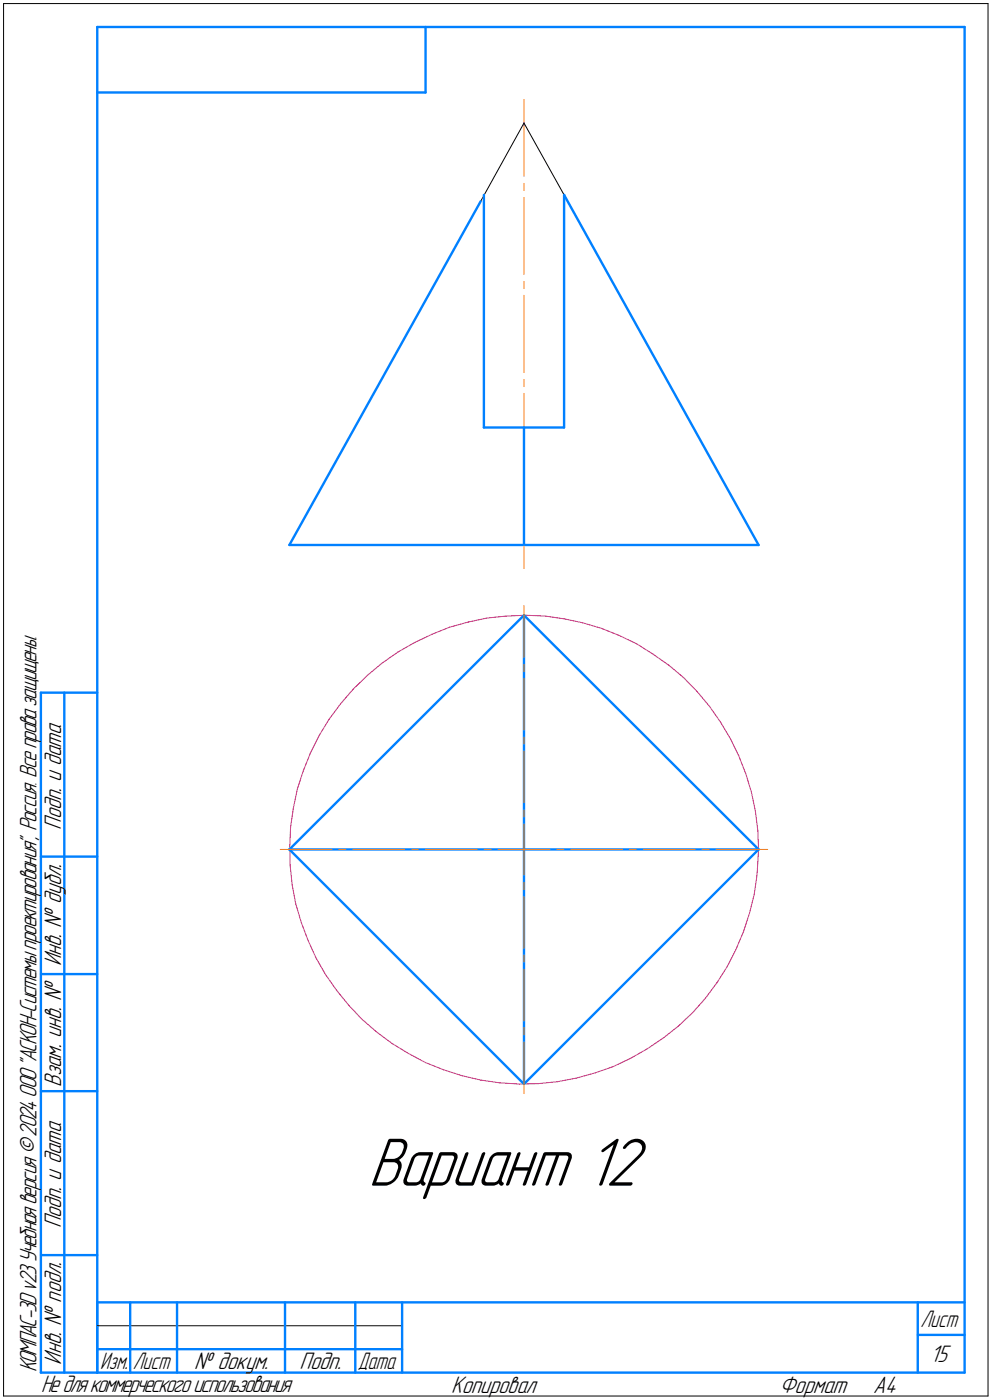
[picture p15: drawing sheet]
<svg xmlns="http://www.w3.org/2000/svg" width="212mm" height="299mm" viewBox="0 0 212 299" stroke-linecap="round" stroke-linejoin="round" font-family="sans-serif">
<defs><g id="words">
<text font-size="15.6" x="78.5" y="252.9">Вариант 12</text>
<g font-size="5.4">
<text x="13" y="177" transform="rotate(-90 13 177)">Подп. и дата</text>
<text x="13" y="206.1" transform="rotate(-90 13 206.1)">Инв. № дубл.</text>
<text x="13" y="231.8" transform="rotate(-90 13 231.8)">Взам. инв. №</text>
<text x="13" y="262" transform="rotate(-90 13 262)">Подп. и дата</text>
<text x="7.7" y="292.8" transform="rotate(-90 7.7 292.8)">КОМПАС-3Dv23Учебнаяверсия©2024ООО&quot;АСКОН-Системыпроектирования&quot;, Россия. Всеправазащищены.</text>
<text x="13" y="291.1" transform="rotate(-90 13 291.1)">Инв. № подл.</text>
<text x="41.4" y="292">№ докум.</text>
<text x="63.9" y="292">Подп.</text>
<text x="198.4" y="290.5">15</text>
<text x="8.8" y="297">Недлякоммерческогоиспользования</text>
<text x="96.3" y="297">Копировал</text>
<text x="166.2" y="297">Формат</text>
<text x="186.3" y="297">A4</text>
</g>
<g font-size="5.3">
<text x="196.4" y="283">Лист</text>
<text x="21.4" y="292">Изм.</text>
<text x="28.4" y="292">Лист</text>
<text x="76.4" y="292">Дата</text>
</g>
</g></defs>
<g fill="none" stroke="#0080ff" stroke-width=".51">
<path d="M20.7 5.8v287zM20.7 5.8h185zM20.7 19.7h70.1zM90.8 5.8v13.9zM205.7 5.8v287zM102.5 42.9l-40.8 73.3zM103.2 41.6v49.6zM120.3 41.6l41.5 74.6zM120.3 41.6v49.6zM103.2 91.2h17.1zM111.8 91.2v25zM61.7 116.2h100.1z"/>
<path d="M111.8 131.2l50 50zM111.8 131.2v100zM8.7 147.7v145.1zM8.7 147.7h12zM13.7 147.7v145.1zM8.7 182.7h12zM61.7 181.2l50.1-50zM61.7 181.2l50.1 50zM61.7 181.2h100.1zM8.7 207.8h12zM8.7 232.7h12zM111.8 231.2l50-50z"/>
<path d="M8.7 267.7h12zM20.7 277.8h185zM20.7 277.8v15zM27.8 277.8v15zM37.8 277.8v15zM60.8 277.8v15zM75.8 277.8v15zM85.8 277.8v15zM195.7 277.8v15zM8.7 292.8h12zM20.7 292.8h185zM20.7 287.8h7.1z"/>
<path d="M27.8 287.8h10zM37.8 287.8h23zM60.8 287.8h15zM75.8 287.8h10zM195.7 284.7h10z"/>
</g>
<g fill="none" stroke="#ff8000" stroke-width=".21">
<path d="M111.8 39.1v1.5zM111.8 21.3v16.3zM111.8 42.2v16.3zM111.8 63v16.4zM111.8 60v1.6zM111.8 83.9v16.4zM111.8 80.9v1.6zM111.8 104.8v16.4zM111.8 101.9v1.4zM111.8 129.2v11zM111.8 141.7v1.6zM111.8 144.7v11z"/>
<path d="M111.8 157.2v1.5zM111.8 160.2v11zM111.8 172.7v1.5zM111.8 175.8v5.4zM59.8 181.2h11zM72.2 181.2h1.5zM75.3 181.2h11zM87.8 181.2h1.4zM90.8 181.2h11zM103.3 181.2h1.4zM106.3 181.2h5.5zM111.8 191.3v11z"/>
<path d="M111.8 188.2v1.5zM111.8 181.2v5.5zM111.8 181.2h5.5zM118.8 181.2h1.4zM121.8 181.2h11zM134.3 181.2h1.4zM137.2 181.2h11.1zM149.8 181.2h1.5zM152.7 181.2h11zM111.8 219.2v1.5zM111.8 206.8v11zM111.8 203.7v1.5z"/>
<path d="M111.8 222.2v11.1z"/>
</g>
<g fill="none" stroke="#c52b79" stroke-width=".21">
<path d="M84.8 139.1l3.6-2zM88.4 137.1l3.7-1.8zM92.1 135.3l3.8-1.5zM95.9 133.8l4-1.1zM99.9 132.7l4-.9zM103.9 131.8l4.1-.4zM108 131.4l4.1-.2zM112.1 131.2l4.1 .2zM116.2 131.4l4.1 .6zM120.3 132l4 .8zM124.3 132.8l4 1.2zM128.3 134l3.8 1.6z"/>
<path d="M132.1 135.6l3.7 1.7zM135.8 137.3l3.5 2.2zM139.3 139.5l3.4 2.4zM68.1 156.9l-1.9 3.7zM70.2 153.4l-2.1 3.5zM72.6 150.1l-2.4 3.3zM75.4 147l2.9-2.9zM75.4 147l-2.8 3.1zM78.3 144.1l3.1-2.6zM81.4 141.5l3.4-2.4zM142.7 141.9l3.1 2.6zM145.8 144.5l2.9 3z"/>
<path d="M148.7 147.5l2.6 3.1zM151.3 150.6l2.4 3.4zM153.7 154l2.1 3.6zM155.8 157.6l1.8 3.6zM62 176.4l-.2 4.1zM62.6 172.4l-.6 4zM63.4 168.3l-.8 4.1zM64.7 164.4l-1.3 3.9zM66.2 160.6l-1.5 3.8zM157.6 161.2l1.5 3.9zM159.1 165.1l1.2 3.9zM160.3 169l.8 4.1z"/>
<path d="M161.1 173.1l.5 4zM161.6 177.1l.2 4.1zM61.8 180.5l.1 4.2zM61.9 184.7l.4 4zM62.3 188.7l.8 4.1zM63.1 192.8l1.2 4zM64.3 196.8l1.4 3.8zM158.6 198.7l-1.6 3.8zM159.9 194.8l-1.3 3.9zM160.9 190.8l-1 4zM161.5 186.7l-.6 4.1zM161.7 182.6l-.2 4.1z"/>
<path d="M161.8 181.2l-.1 1.4zM65.7 200.6l1.7 3.7zM67.4 204.3l2 3.6zM69.4 207.9l2.4 3.3zM71.8 211.2l2.6 3.3zM74.4 214.5l2.8 2.9zM77.2 217.4l3.1 2.7zM144.7 218.9l3-2.9zM150.5 212.9l-2.8 3.1zM152.9 209.6l-2.4 3.3zM155.1 206.2l-2.2 3.4zM157 202.5l-1.9 3.7z"/>
<path d="M80.3 220.1l3.4 2.5zM83.7 222.6l3.4 2.1zM87.1 224.7l3.7 2zM90.8 226.7l3.8 1.5zM94.6 228.2l4 1.2zM98.6 229.4l3.9 1zM102.5 230.4l4.1 .6zM106.6 231l4.1 .2zM110.7 231.2l4.1-.1zM114.8 231.1l4.2-.4zM119 230.7l3.9-.7zM122.9 230l4-1.1z"/>
<path d="M126.9 228.9l3.9-1.4zM130.8 227.5l3.7-1.8zM134.5 225.7l3.6-2zM138.1 223.7l3.4-2.3zM141.5 221.4l3.2-2.5z"/>
</g>
<path d="M.8 .8v297zM.8 .8h209.9zM210.7 .8v297zM111.8 26.2l-9.3 16.7zM111.8 26.2l8.5 15.4zM.8 297.8h209.9zM20.7 282.8h65.1z" fill="none" stroke="#000" stroke-width=".21"/>
<path d="M78.6 241.7h60.4zM78.6 241.8h60.4zM78.6 241.9h60.4zM78.6 242h60.4zM78.6 242.1h60.4zM78.6 242.1h60.4zM78.6 242.2h60.4zM78.6 242.3h60.4zM78.6 242.4h60.4zM78.6 242.5h60.4zM78.6 242.6h60.4zM78.6 242.7h60.4zM78.6 242.7h60.4zM78.6 242.8h60.4zM78.6 242.9h60.4zM78.6 243h60.4zM78.6 243.1h60.4zM78.6 243.2h60.4zM78.6 243.2h60.4zM78.6 243.3h60.4zM78.6 243.4h60.4zM78.6 243.5h60.4zM78.6 243.6h60.4zM78.6 243.7h60.4zM78.6 243.8h60.4zM78.6 243.8h60.4zM78.6 243.9h60.4zM78.6 244h60.4zM78.6 244.1h60.4zM78.6 244.2h60.4zM78.6 244.3h60.4zM78.6 244.3h60.4zM78.6 244.4h60.4zM78.6 244.5h60.4zM78.6 244.6h60.4zM78.6 244.7h60.4zM78.6 244.8h60.4zM78.6 244.9h60.4zM78.6 244.9h60.4zM78.6 245h60.4zM78.6 245.1h60.4zM78.6 245.2h60.4zM78.6 245.3h60.4zM78.6 245.4h60.4zM78.6 245.4h60.4zM78.6 245.5h60.4zM78.6 245.6h60.4zM78.6 245.7h60.4zM78.6 245.8h60.4zM78.6 245.9h60.4zM78.6 246h60.4zM78.6 246h60.4zM78.6 246.1h60.4zM78.6 246.2h60.4zM78.6 246.3h60.4zM78.6 246.4h60.4zM78.6 246.5h60.4zM78.6 246.5h60.4zM78.6 246.6h60.4zM78.6 246.7h60.4zM78.6 246.8h60.4zM78.6 246.9h60.4zM78.6 247h60.4zM78.6 247.1h60.4zM78.6 247.1h60.4zM78.6 247.2h60.4zM78.6 247.3h60.4zM78.6 247.4h60.4zM78.6 247.5h60.4zM78.6 247.6h60.4zM78.6 247.6h60.4zM78.6 247.7h60.4zM78.6 247.8h60.4zM78.6 247.9h60.4zM78.6 248h60.4zM78.6 248.1h60.4zM78.6 248.2h60.4zM78.6 248.2h60.4zM78.6 248.3h60.4zM78.6 248.4h60.4zM78.6 248.5h60.4zM78.6 248.6h60.4zM78.6 248.7h60.4zM78.6 248.8h60.4zM78.6 248.8h60.4zM78.6 248.9h60.4zM78.6 249h60.4zM78.6 249.1h60.4zM78.6 249.2h60.4zM78.6 249.3h60.4zM78.6 249.3h60.4zM78.6 249.4h60.4zM78.6 249.5h60.4zM78.6 249.6h60.4zM78.6 249.7h60.4zM78.6 249.8h60.4zM78.6 249.9h60.4zM78.6 249.9h60.4zM78.6 250h60.4zM78.6 250.1h60.4zM78.6 250.2h60.4zM78.6 250.3h60.4zM78.6 250.4h60.4zM78.6 250.4h60.4zM78.6 250.5h60.4zM78.6 250.6h60.4zM78.6 250.7h60.4zM78.6 250.8h60.4zM78.6 250.9h60.4zM78.6 251h60.4zM78.6 251h60.4zM78.6 251.1h60.4zM78.6 251.2h60.4zM78.6 251.3h60.4zM78.6 251.4h60.4zM78.6 251.5h60.4zM78.6 251.5h60.4zM78.6 251.6h60.4zM78.6 251.7h60.4zM78.6 251.8h60.4zM78.6 251.9h60.4zM78.6 252h60.4zM78.6 252.1h60.4zM78.6 252.1h60.4zM78.6 252.2h60.4zM78.6 252.3h60.4zM78.6 252.4h60.4zM78.6 252.5h60.4zM78.6 252.6h60.4zM78.6 252.6h60.4zM78.6 252.7h60.4zM78.6 252.8h60.4zM78.6 252.9h60.4zM78.6 253h60.4zM78.6 253.1h60.4zM78.6 253.2h60.4zM78.6 253.2h60.4zM78.6 253.3h60.4zM78.6 253.4h60.4zM78.6 253.5h60.4zM78.6 253.6h60.4zM78.6 253.7h60.4zM78.6 253.7h60.4zM78.6 253.8h60.4zM78.6 253.9h60.4zM78.6 254h60.4zM78.6 254.1h60.4zM78.6 254.2h60.4zM78.6 254.3h60.4zM78.6 254.3h60.4zM78.6 254.4h60.4zM78.6 254.5h60.4zM78.6 254.6h60.4zM78.6 254.7h60.4zM78.6 254.8h60.4zM78.6 254.8h60.4zM78.6 254.9h60.4zM78.6 255h60.4zM78.6 255.1h60.4zM78.6 255.2h60.4zM78.6 255.3h60.4zM78.6 255.4h60.4zM78.6 255.4h60.4zM78.6 255.5h60.4zM78.6 255.6h60.4zM78.6 255.7h60.4zM78.6 255.8h60.4zM78.6 255.9h60.4z" fill="#fff" stroke="#fff" stroke-width=".21"/>
<use href="#words"/>
</svg>
